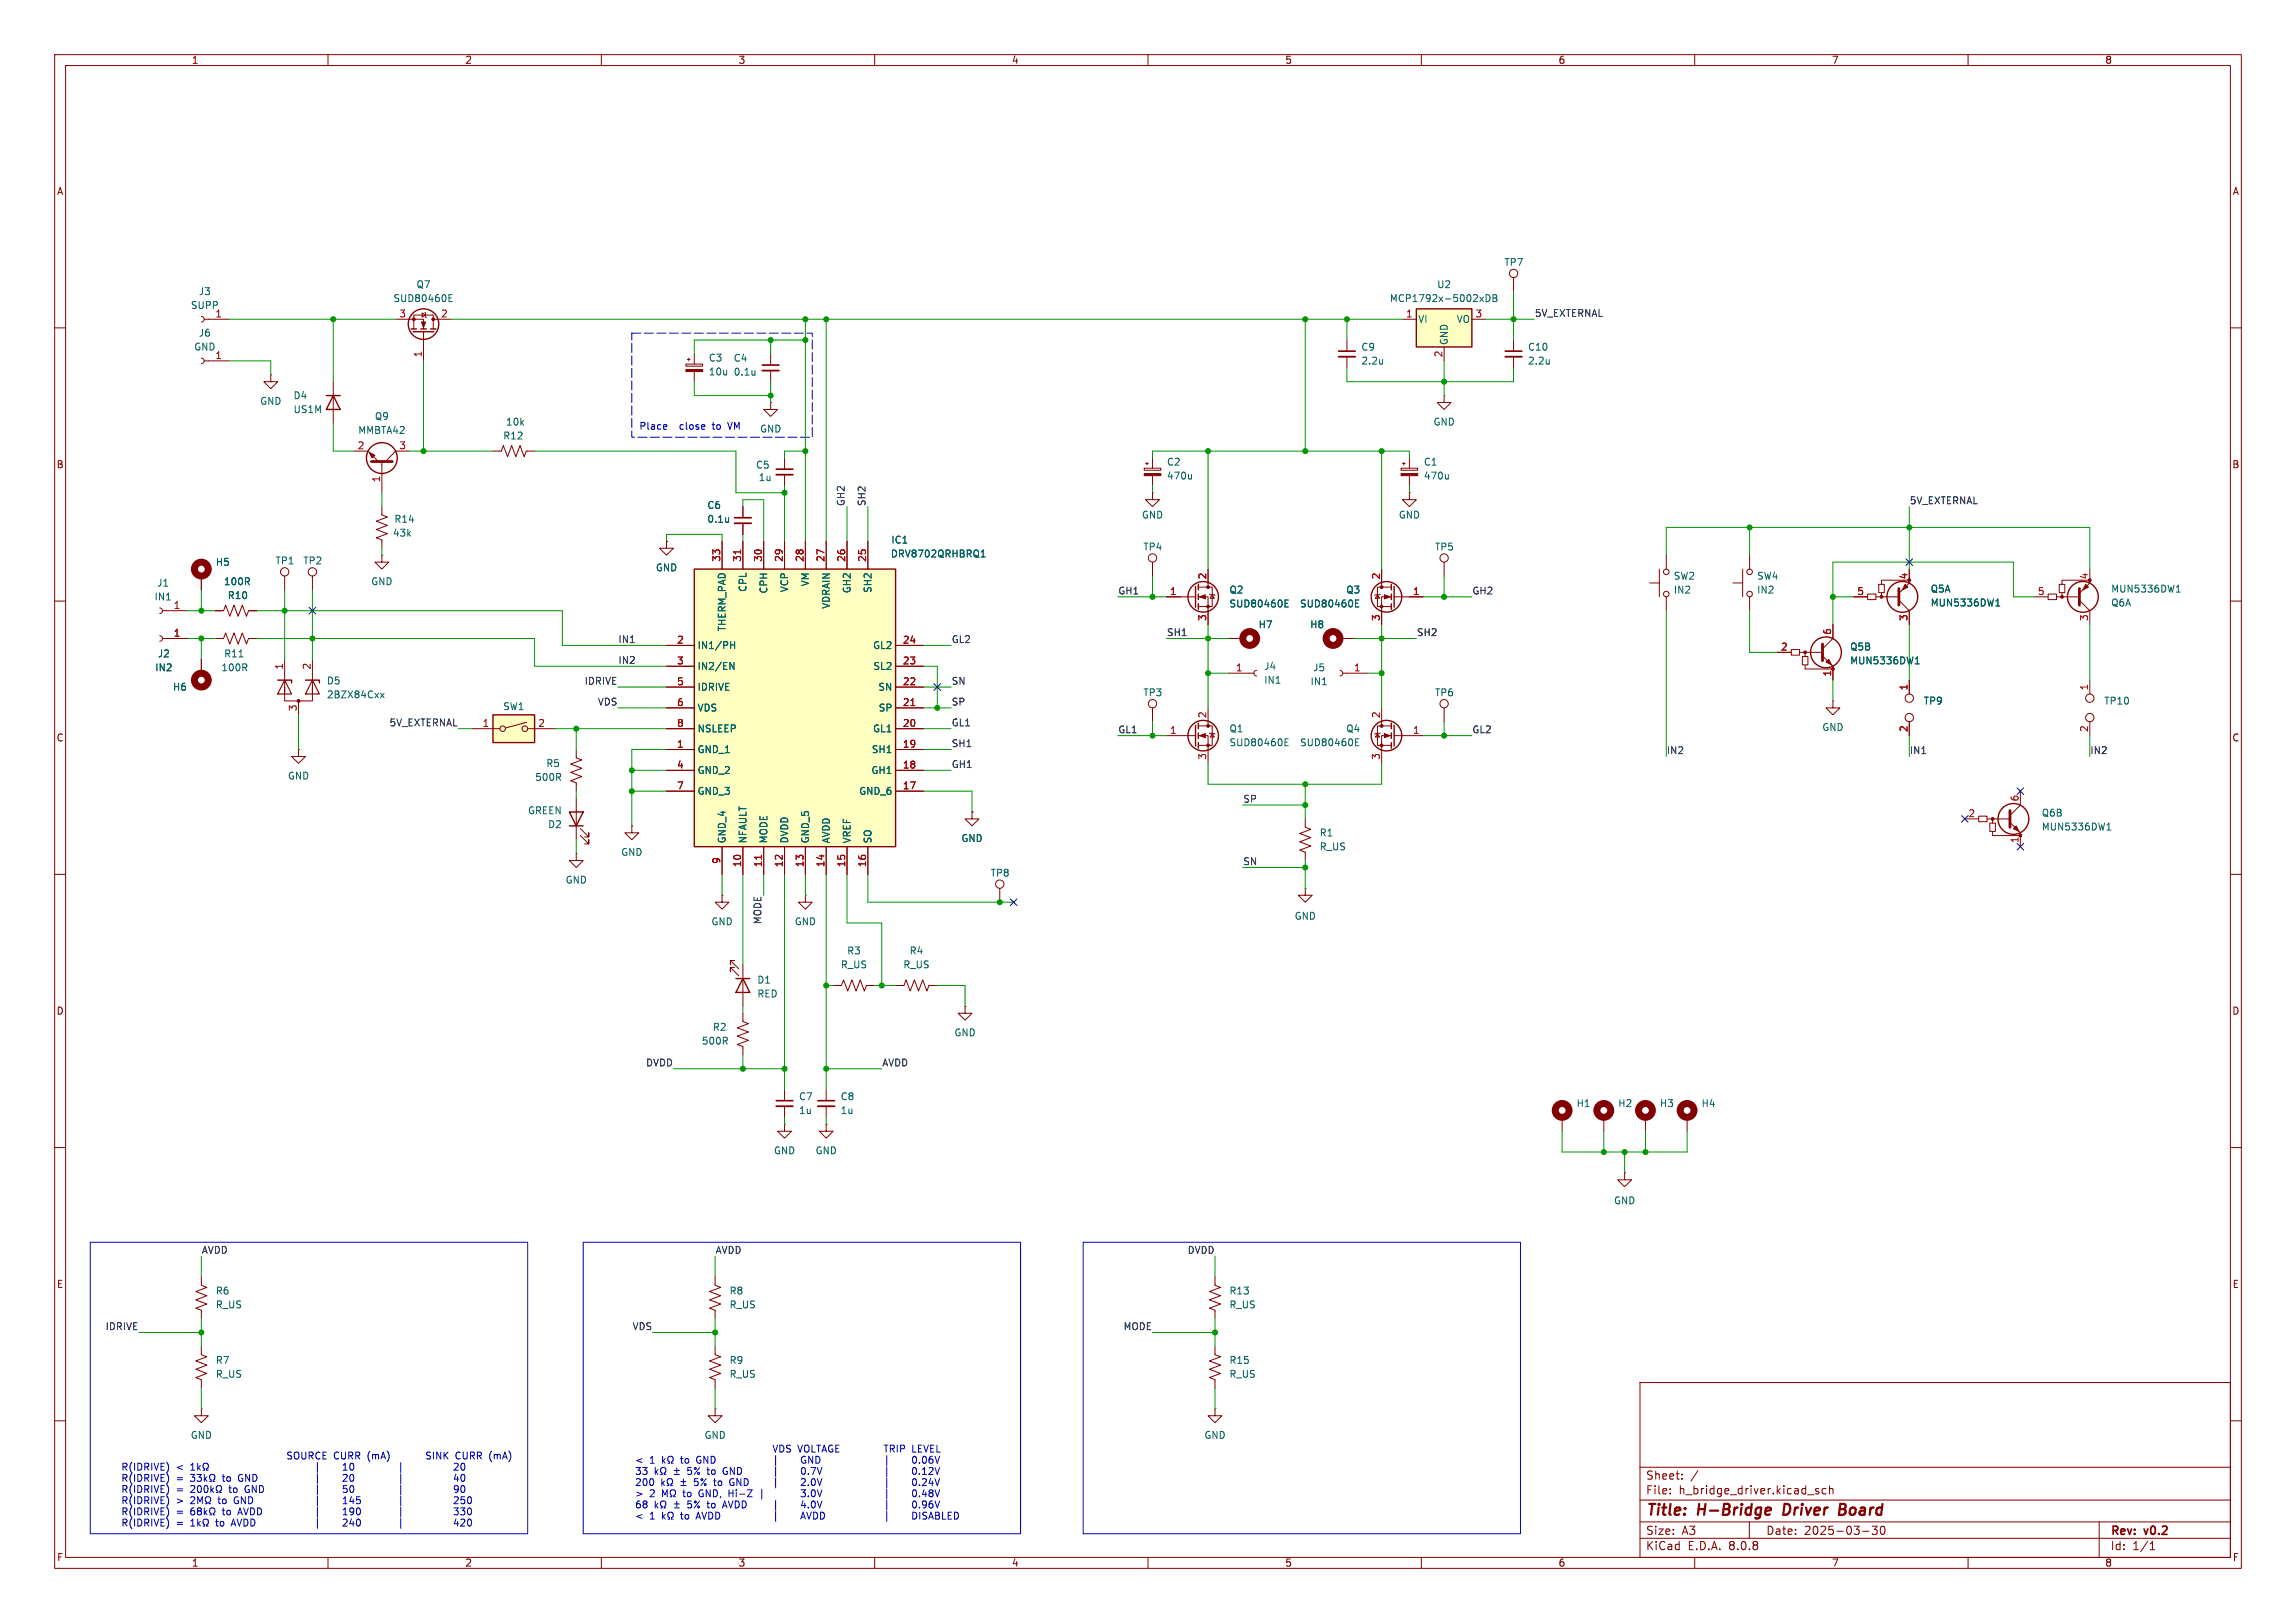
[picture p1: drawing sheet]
<svg xmlns="http://www.w3.org/2000/svg" width="420mm" height="297mm" viewBox="0 0 420 297" stroke-linecap="round" stroke-linejoin="round" font-family="sans-serif">
<defs><g id="words">
<g font-size="2.8" fill="#840000">
<text x="301" y="277.9">Title:</text>
<text x="310.6" y="277.9">H-Bridge</text>
<text x="327.1" y="277.9">Driver</text>
<text x="338.1" y="277.9">Board</text>
</g>
<g font-size="2.1" fill="#840000">
<text x="301" y="273.7">File:</text>
<text x="301" y="271">Sheet:</text>
<text x="307.1" y="273.7">h_bridge_driver.kicad_sch</text>
<text x="301" y="281.1">Size:</text>
<text x="307.6" y="281.1">A3</text>
<text x="323" y="281.1">Date:</text>
<text x="330" y="281.1">2025-03-30</text>
<text x="386" y="281.3">Rev:</text>
<text x="392.4" y="281.3">v0.2</text>
<text x="301" y="283.9">KiCad</text>
<text x="308.7" y="283.9">E.D.A.</text>
<text x="316.3" y="283.9">8.0.8</text>
<text x="386" y="283.9">Id:</text>
<text x="390.1" y="283.9">1/1</text>
</g>
<g font-size="1.8" fill="#840000">
<text x="35" y="11.9">1</text>
<text x="85" y="11.9">2</text>
<text x="135" y="11.9">3</text>
<text x="185" y="11.9">4</text>
<text x="235" y="11.9">5</text>
<text x="285" y="11.9">6</text>
<text x="335" y="11.9">7</text>
<text x="385" y="11.9">8</text>
<text x="10.3" y="35.9">A</text>
<text x="408.3" y="35.9">A</text>
<text x="10.3" y="85.9">B</text>
<text x="408.2" y="85.9">B</text>
<text x="10.3" y="135.9">C</text>
<text x="408.2" y="135.9">C</text>
<text x="10.3" y="185.9">D</text>
<text x="408.2" y="185.9">D</text>
<text x="10.3" y="235.9">E</text>
<text x="408.3" y="235.9">E</text>
<text x="10.3" y="285.9">F</text>
<text x="35" y="286.9">1</text>
<text x="85" y="286.9">2</text>
<text x="135" y="286.9">3</text>
<text x="185" y="286.9">4</text>
<text x="235" y="286.9">5</text>
<text x="285" y="286.9">6</text>
<text x="335" y="286.9">7</text>
<text x="385" y="286.9">8</text>
<text x="408.3" y="285.9">F</text>
</g>
<g font-size="1.8" fill="#006464">
<text x="76.1" y="52.9">Q7</text>
<text x="262.8" y="52.9">U2</text>
<text x="275.1" y="48.9">TP7</text>
<text x="34.8" y="56.7">SUPP</text>
<text x="36.3" y="54.2">J3</text>
<text x="71.9" y="55.5">SUD80460E</text>
<text x="254.1" y="55.5">MCP1792x-5002xDB</text>
<text x="259.3" y="59.3">VI</text>
<text x="266.4" y="59.3">VO</text>
<text x="35.4" y="64.3">GND</text>
<text x="36.3" y="61.8">J6</text>
<text x="248.9" y="64.4">C9</text>
<text x="265" y="63.2" transform="rotate(-90 265 63.2)">GND</text>
<text x="279.4" y="64.4">C10</text>
<text x="129.5" y="66.4">C3</text>
<text x="129.5" y="68.9">10u</text>
<text x="134.1" y="66.4">C4</text>
<text x="134.1" y="68.9">0.1u</text>
<text x="248.9" y="66.9">2.2u</text>
<text x="279.4" y="66.9">2.2u</text>
<text x="47.5" y="74.3">GND</text>
<text x="53.6" y="73.3">D4</text>
<text x="53.6" y="75.8">US1M</text>
<text x="68.5" y="77.1">Q9</text>
<text x="65.4" y="79.6">MMBTA42</text>
<text x="92" y="80.6">R12</text>
<text x="92.5" y="78.1">10k</text>
<text x="138.9" y="79.3">GND</text>
<text x="262.1" y="78.1">GND</text>
<text x="138.2" y="86">C5</text>
<text x="138.7" y="88.2">1u</text>
<text x="213.4" y="85.4">C2</text>
<text x="213.4" y="87.9">470u</text>
<text x="260.4" y="85.4">C1</text>
<text x="260.4" y="87.9">470u</text>
<text x="72" y="95.9">R14</text>
<text x="129.3" y="93.3">C6</text>
<text x="129.3" y="95.9">0.1u</text>
<text x="208.8" y="95.1">GND</text>
<text x="255.8" y="95.1">GND</text>
<text x="71.8" y="98.4">43k</text>
<text x="162.9" y="99.7">IC1</text>
<text x="209.1" y="100.9">TP4</text>
<text x="262.4" y="100.9">TP5</text>
<text x="28.7" y="107.5">J1</text>
<text x="39.4" y="103.7">H5</text>
<text x="40.9" y="107.3">100R</text>
<text x="50.3" y="103.5">TP1</text>
<text x="55.4" y="103.5">TP2</text>
<text x="67.8" y="107.3">GND</text>
<text x="119.9" y="104.7">GND</text>
<text x="148.2" y="107.4" transform="rotate(-90 148.2 107.4)">VM</text>
<text x="162.9" y="102.2">DRV8702QRHBRQ1</text>
<text x="306.1" y="106.3">SW2</text>
<text x="321.3" y="106.3">SW4</text>
<text x="28.2" y="110.1">IN1</text>
<text x="41.6" y="109.8">R10</text>
<text x="136.8" y="108.4" transform="rotate(-90 136.8 108.4)">CPL</text>
<text x="140.6" y="108.7" transform="rotate(-90 140.6 108.7)">CPH</text>
<text x="144.4" y="108.5" transform="rotate(-90 144.4 108.5)">VCP</text>
<text x="152" y="111.5" transform="rotate(-90 152 111.5)">VDRAIN</text>
<text x="155.8" y="108.7" transform="rotate(-90 155.8 108.7)">GH2</text>
<text x="159.6" y="108.6" transform="rotate(-90 159.6 108.6)">SH2</text>
<text x="224.8" y="111.4">SUD80460E</text>
<text x="224.8" y="108.8">Q2</text>
<text x="237.7" y="111.4">SUD80460E</text>
<text x="246.2" y="108.8">Q3</text>
<text x="306.1" y="108.8">IN2</text>
<text x="321.3" y="108.8">IN2</text>
<text x="353.1" y="111.2">MUN5336DW1</text>
<text x="353.1" y="108.6">Q5A</text>
<text x="386.1" y="108.6">MUN5336DW1</text>
<text x="386.1" y="111.2">Q6A</text>
<text x="127.5" y="119">IN1/PH</text>
<text x="132.9" y="115.6" transform="rotate(-90 132.9 115.6)">THERM_PAD</text>
<text x="159.6" y="119">GL2</text>
<text x="230.1" y="115.2">H7</text>
<text x="239.6" y="115.2">H8</text>
<text x="338.3" y="119.2">Q5B</text>
<text x="28.3" y="123">IN2</text>
<text x="28.8" y="120.5">J2</text>
<text x="40.4" y="123">100R</text>
<text x="40.9" y="120.5">R11</text>
<text x="59.7" y="125.5">D5</text>
<text x="127.5" y="122.8">IN2/EN</text>
<text x="159.7" y="122.8">SL2</text>
<text x="231.1" y="122.8">J4</text>
<text x="231.1" y="125.3">IN1</text>
<text x="239.6" y="125.6">IN1</text>
<text x="240.1" y="123">J5</text>
<text x="338.3" y="121.8">MUN5336DW1</text>
<text x="31.5" y="126.6">H6</text>
<text x="59.7" y="128">2BZX84Cxx</text>
<text x="91.9" y="130.1">SW1</text>
<text x="127.5" y="126.6">IDRIVE</text>
<text x="127.5" y="130.4">VDS</text>
<text x="160.6" y="126.6">SN</text>
<text x="160.6" y="130.4">SP</text>
<text x="209.1" y="127.6">TP3</text>
<text x="262.4" y="127.6">TP6</text>
<text x="351.8" y="129.1">TP9</text>
<text x="384.8" y="129.1">TP10</text>
<text x="127.5" y="134.2">NSLEEP</text>
<text x="159.6" y="134.2">GL1</text>
<text x="224.8" y="136.8">SUD80460E</text>
<text x="224.8" y="134.2">Q1</text>
<text x="237.7" y="136.8">SUD80460E</text>
<text x="246.2" y="134.2">Q4</text>
<text x="333.2" y="134">GND</text>
<text x="52.6" y="142.8">GND</text>
<text x="97.8" y="143.1">500R</text>
<text x="99.8" y="140.6">R5</text>
<text x="127.5" y="138">GND_1</text>
<text x="127.5" y="141.8">GND_2</text>
<text x="159.3" y="141.8">GH1</text>
<text x="159.4" y="138">SH1</text>
<text x="96.5" y="149.2">GREEN</text>
<text x="127.5" y="145.6">GND_3</text>
<text x="157.1" y="145.6">GND_6</text>
<text x="373.4" y="149.6">Q6B</text>
<text x="100.2" y="151.7">D2</text>
<text x="132.9" y="154.4" transform="rotate(-90 132.9 154.4)">GND_4</text>
<text x="136.8" y="154.4" transform="rotate(-90 136.8 154.4)">NFAULT</text>
<text x="140.6" y="154.4" transform="rotate(-90 140.6 154.4)">MODE</text>
<text x="144.4" y="154.4" transform="rotate(-90 144.4 154.4)">DVDD</text>
<text x="148.2" y="154.4" transform="rotate(-90 148.2 154.4)">GND_5</text>
<text x="152" y="154.4" transform="rotate(-90 152 154.4)">AVDD</text>
<text x="155.8" y="154.4" transform="rotate(-90 155.8 154.4)">VREF</text>
<text x="159.6" y="154.4" transform="rotate(-90 159.6 154.4)">SO</text>
<text x="175.8" y="154.3">GND</text>
<text x="241.3" y="153.3">R1</text>
<text x="241.3" y="155.8">R_US</text>
<text x="373.4" y="152.2">MUN5336DW1</text>
<text x="103.4" y="161.9">GND</text>
<text x="113.5" y="156.8">GND</text>
<text x="181.1" y="160.6">TP8</text>
<text x="130" y="169.5">GND</text>
<text x="145.3" y="169.5">GND</text>
<text x="236.7" y="168.5">GND</text>
<text x="153.7" y="177.4">R_US</text>
<text x="154.9" y="174.9">R3</text>
<text x="165.1" y="177.4">R_US</text>
<text x="166.3" y="174.9">R4</text>
<text x="138.4" y="180.2">D1</text>
<text x="138.4" y="182.7">RED</text>
<text x="128.3" y="191.4">500R</text>
<text x="130.3" y="188.8">R2</text>
<text x="174.5" y="189.8">GND</text>
<text x="146.1" y="201.5">C7</text>
<text x="153.7" y="201.5">C8</text>
<text x="288.3" y="202.8">H1</text>
<text x="295.9" y="202.8">H2</text>
<text x="303.5" y="202.8">H3</text>
<text x="311.2" y="202.8">H4</text>
<text x="146.1" y="204.1">1u</text>
<text x="153.7" y="204.1">1u</text>
<text x="141.5" y="211.4">GND</text>
<text x="149.1" y="211.4">GND</text>
<text x="295.1" y="220.6">GND</text>
<text x="39.4" y="237.1">R6</text>
<text x="39.4" y="239.6">R_US</text>
<text x="133.4" y="237.1">R8</text>
<text x="133.4" y="239.6">R_US</text>
<text x="224.8" y="237.1">R13</text>
<text x="224.8" y="239.6">R_US</text>
<text x="39.4" y="249.8">R7</text>
<text x="133.4" y="249.8">R9</text>
<text x="224.8" y="249.8">R15</text>
<text x="39.4" y="252.3">R_US</text>
<text x="133.4" y="252.3">R_US</text>
<text x="224.8" y="252.3">R_US</text>
<text x="34.8" y="263.5">GND</text>
<text x="128.8" y="263.5">GND</text>
<text x="220.2" y="263.5">GND</text>
</g>
<g font-size="1.8" fill="#a90000">
<text x="39.3" y="58.2">1</text>
<text x="73" y="58.2">3</text>
<text x="80.6" y="58.2">2</text>
<text x="257.1" y="58.2">1</text>
<text x="269.8" y="58.2">3</text>
<text x="39.3" y="65.8">1</text>
<text x="77.2" y="65.5" transform="rotate(-90 77.2 65.5)">1</text>
<text x="263.9" y="65.5" transform="rotate(-90 263.9 65.5)">2</text>
<text x="65.3" y="82.3">2</text>
<text x="73" y="82.3">3</text>
<text x="69.6" y="88.3" transform="rotate(-90 69.6 88.3)">1</text>
<text x="131.8" y="102.9" transform="rotate(-90 131.8 102.9)">33</text>
<text x="135.6" y="102.9" transform="rotate(-90 135.6 102.9)">31</text>
<text x="139.4" y="102.9" transform="rotate(-90 139.4 102.9)">30</text>
<text x="143.3" y="102.9" transform="rotate(-90 143.3 102.9)">29</text>
<text x="147.1" y="102.9" transform="rotate(-90 147.1 102.9)">28</text>
<text x="150.9" y="102.9" transform="rotate(-90 150.9 102.9)">27</text>
<text x="154.7" y="102.9" transform="rotate(-90 154.7 102.9)">26</text>
<text x="158.5" y="102.9" transform="rotate(-90 158.5 102.9)">25</text>
<text x="220.7" y="106.1" transform="rotate(-90 220.7 106.1)">2</text>
<text x="252.5" y="106.1" transform="rotate(-90 252.5 106.1)">2</text>
<text x="349" y="106.1" transform="rotate(-90 349 106.1)">4</text>
<text x="382" y="106.1" transform="rotate(-90 382 106.1)">4</text>
<text x="31.7" y="111.5">1</text>
<text x="213.9" y="109">1</text>
<text x="220.7" y="113.7" transform="rotate(-90 220.7 113.7)">3</text>
<text x="252.5" y="113.7" transform="rotate(-90 252.5 113.7)">3</text>
<text x="258.4" y="109">1</text>
<text x="339.7" y="109">5</text>
<text x="349" y="113.7" transform="rotate(-90 349 113.7)">3</text>
<text x="372.7" y="109">5</text>
<text x="382" y="113.7" transform="rotate(-90 382 113.7)">3</text>
<text x="31.7" y="116.6">1</text>
<text x="123.8" y="117.9">2</text>
<text x="165.1" y="117.9">24</text>
<text x="325.7" y="119.1">2</text>
<text x="335" y="116.3" transform="rotate(-90 335 116.3)">6</text>
<text x="51.8" y="122.6" transform="rotate(-90 51.8 122.6)">1</text>
<text x="56.9" y="122.6" transform="rotate(-90 56.9 122.6)">2</text>
<text x="123.8" y="121.7">3</text>
<text x="123.8" y="125.5">5</text>
<text x="165.1" y="125.5">22</text>
<text x="165.1" y="121.7">23</text>
<text x="226" y="122.9">1</text>
<text x="247.6" y="122.9">1</text>
<text x="335" y="123.9" transform="rotate(-90 335 123.9)">1</text>
<text x="54.4" y="130.2" transform="rotate(-90 54.4 130.2)">3</text>
<text x="123.8" y="129.3">6</text>
<text x="165.1" y="129.3">21</text>
<text x="220.7" y="131.5" transform="rotate(-90 220.7 131.5)">2</text>
<text x="252.5" y="131.5" transform="rotate(-90 252.5 131.5)">2</text>
<text x="349" y="126.4" transform="rotate(-90 349 126.4)">1</text>
<text x="382" y="126.4" transform="rotate(-90 382 126.4)">1</text>
<text x="88.2" y="133.1">1</text>
<text x="98.4" y="133.1">2</text>
<text x="123.8" y="136.9">1</text>
<text x="123.8" y="133.1">8</text>
<text x="165.1" y="136.9">19</text>
<text x="165.1" y="133.1">20</text>
<text x="213.9" y="134.4">1</text>
<text x="258.4" y="134.4">1</text>
<text x="349" y="134.1" transform="rotate(-90 349 134.1)">2</text>
<text x="382" y="134.1" transform="rotate(-90 382 134.1)">2</text>
<text x="123.8" y="140.7">4</text>
<text x="165.1" y="140.7">18</text>
<text x="220.7" y="139.1" transform="rotate(-90 220.7 139.1)">3</text>
<text x="252.5" y="139.1" transform="rotate(-90 252.5 139.1)">3</text>
<text x="123.8" y="144.5">7</text>
<text x="165.1" y="144.5">17</text>
<text x="360" y="149.6">2</text>
<text x="369.3" y="146.8" transform="rotate(-90 369.3 146.8)">6</text>
<text x="369.3" y="154.4" transform="rotate(-90 369.3 154.4)">1</text>
<text x="131.8" y="158.2" transform="rotate(-90 131.8 158.2)">9</text>
<text x="135.6" y="158.8" transform="rotate(-90 135.6 158.8)">10</text>
<text x="139.4" y="158.8" transform="rotate(-90 139.4 158.8)">11</text>
<text x="143.3" y="158.8" transform="rotate(-90 143.3 158.8)">12</text>
<text x="147.1" y="158.8" transform="rotate(-90 147.1 158.8)">13</text>
<text x="150.9" y="158.8" transform="rotate(-90 150.9 158.8)">14</text>
<text x="154.7" y="158.8" transform="rotate(-90 154.7 158.8)">15</text>
<text x="158.5" y="158.8" transform="rotate(-90 158.5 158.8)">16</text>
</g>
<g font-size="1.8" fill="#0f0f0f">
<text x="280.7" y="58.1">5V_EXTERNAL</text>
<text x="154.6" y="92.7" transform="rotate(-90 154.6 92.7)">GH2</text>
<text x="158.4" y="92.7" transform="rotate(-90 158.4 92.7)">SH2</text>
<text x="349.2" y="92.4">5V_EXTERNAL</text>
<text x="204.5" y="108.9">GH1</text>
<text x="269.2" y="108.9">GH2</text>
<text x="113" y="117.8">IN1</text>
<text x="174" y="117.8">GL2</text>
<text x="213.4" y="116.5">SH1</text>
<text x="259.1" y="116.5">SH2</text>
<text x="106.8" y="125.4">IDRIVE</text>
<text x="113" y="121.6">IN2</text>
<text x="174" y="125.4">SN</text>
<text x="109.3" y="129.2">VDS</text>
<text x="174" y="129.2">SP</text>
<text x="71.2" y="133">5V_EXTERNAL</text>
<text x="174" y="133">GL1</text>
<text x="174" y="136.8">SH1</text>
<text x="204.5" y="134.3">GL1</text>
<text x="269.2" y="134.3">GL2</text>
<text x="174" y="140.6">GH1</text>
<text x="304.8" y="138.1">IN2</text>
<text x="349.2" y="138.1">IN1</text>
<text x="382.3" y="138.1">IN2</text>
<text x="227.3" y="147">SP</text>
<text x="227.3" y="158.4">SN</text>
<text x="139.4" y="169.2" transform="rotate(-90 139.4 169.2)">MODE</text>
<text x="118.1" y="195.2">DVDD</text>
<text x="161.3" y="195.2">AVDD</text>
<text x="36.8" y="229.5">AVDD</text>
<text x="130.8" y="229.5">AVDD</text>
<text x="217.1" y="229.5">DVDD</text>
<text x="19.2" y="243.5">IDRIVE</text>
<text x="115.6" y="243.5">VDS</text>
<text x="205.4" y="243.5">MODE</text>
</g>
<g font-size="1.8" fill="#0000c2">
<text x="116.9" y="78.8">Place</text>
<text x="124.5" y="78.8">close</text>
<text x="130.6" y="78.8">to</text>
<text x="133.7" y="78.8">VM</text>
<text x="22.1" y="267.3">SOURCE</text>
<text x="22.1" y="269.3">R(IDRIVE)</text>
<text x="32.2" y="269.3">&lt;</text>
<text x="39.8" y="269.3">| 10 | 20</text>
<text x="61" y="267.3">CURR (mA) SINK</text>
<text x="82.8" y="267.3">CURR (mA)</text>
<text x="116.1" y="268.1">&lt;</text>
<text x="118.8" y="268.1">1</text>
<text x="124.9" y="268.1">to</text>
<text x="127.9" y="268.1">GND | GND</text>
<text x="145.9" y="266">VOLTAGE TRIP</text>
<text x="166.1" y="266">LEVEL</text>
<text x="22.1" y="271.4">R(IDRIVE)</text>
<text x="22.1" y="273.4">R(IDRIVE)</text>
<text x="22.1" y="275.5">R(IDRIVE)</text>
<text x="32.2" y="271.4">=</text>
<text x="32.2" y="273.4">=</text>
<text x="32.2" y="275.5">&gt;</text>
<text x="40.2" y="275.5">to</text>
<text x="41" y="271.4">to</text>
<text x="42.2" y="273.4">to</text>
<text x="43.3" y="275.5">GND | 145 | 250</text>
<text x="44.1" y="271.4">GND | 20 | 40</text>
<text x="116.1" y="270.1">33</text>
<text x="116.1" y="272.1">200</text>
<text x="116.1" y="274.2">&gt;</text>
<text x="118.8" y="274.2">2</text>
<text x="125.3" y="274.2">to</text>
<text x="128.3" y="274.2">GND, Hi-Z</text>
<text x="129.9" y="270.1">to</text>
<text x="131.1" y="272.1">to</text>
<text x="132.9" y="270.1">GND | 0.7V | 0.12V</text>
<text x="134.1" y="272.1">GND | 2.0V | 0.24V</text>
<text x="139.9" y="274.2">| 3.0V | 0.48V</text>
<text x="22.1" y="277.5">R(IDRIVE)</text>
<text x="22.1" y="279.5">R(IDRIVE)</text>
<text x="32.2" y="277.5">=</text>
<text x="32.2" y="279.5">=</text>
<text x="39.8" y="279.5">to</text>
<text x="41" y="277.5">to</text>
<text x="42.9" y="279.5">AVDD | 240 | 420</text>
<text x="44.1" y="277.5">AVDD | 190 | 330</text>
<text x="116.1" y="276.2">68</text>
<text x="116.1" y="278.3">&lt;</text>
<text x="118.8" y="278.3">1</text>
<text x="124.9" y="278.3">to</text>
<text x="127.9" y="278.3">AVDD | AVDD | DISABLED</text>
<text x="129.9" y="276.2">to</text>
<text x="132.9" y="276.2">AVDD | 4.0V | 0.96V</text>
</g>
</g></defs>
<g fill="none" stroke="#840000" stroke-width=".18">
<path d="M10 10h400v277h-400zM12 12h396v273h-396zM60 10v2M110 10v2M160 10v2M210 10v2M260 10v2M310 10v2M360 10v2M10 60h2M125.5 66.6h3v.4h-3zM125.7 65.8h.5"/>
<path d="M126 65.5v.5M127 64.8v1.8M127 68v1.9M141 64.8v2M141 67.8v2.1M408 60h2M90.2 82.6h1.5l.4-1.1 .7 2.1 .8-2.1 .8 2.1 .7-2.1 .8 2.1 .4-1h1.5M10 110h2M29.2 116.3l.4 .2 .1 .3-.1 .4-.4 .1M29.7 116.8h4.6M39.4 116.8h1.5l.4-1 .7 2.1 .8-2.1 .8 2.1 .7-2.1 .8 2.1 .4-1.1h1.5M52.1 105.4v2.6"/>
<path d="M57.1 105.4v2.6M69.8 101.6v1.3h1.3l-1.3 1.2-1.2-1.2h1.2M69.8 101.6h.1M224.8 116.8h2.5M301.8 106.7h1.7M303.5 104.1v5.1M304.8 101.6v2.5M304.8 109.2v2.6M317 106.7h1.8M318.8 104.1v5.1M320 101.6v2.5M320 109.2v2.6"/>
<path d="M325.1 119.4h2.6M327.7 118.9h1.5v1h-1.5zM329.2 119.4h4M330.2 119.4v.7M335.3 114.3v2.5l-1.9 1.9M372.1 109.2h2.5M374.6 108.7h1.6v1h-1.6zM376.2 109.2h4M376.7 106.9h1v1.6h-1zM377.2 108.5v.7M380.4 109.9l1.9 1.9v2.5M382.3 106.2h-5.1v.7"/>
<path d="M382.3 104.1v2.6l-1.9 1.9M408 110h2M329.7 120.1h1v1.6h-1zM330.2 121.7v.7h5.1M333.4 120l1.9 1.9v2.6M335.3 128.3v1.2h1.2l-1.2 1.3-1.3-1.3h1.3M335.3 128.3h.1M382.3 124.5v2.5M382.3 132.1v2.5M10 160h2M105.4 156.2v1.3h1.3l-1.3 1.3-1.3-1.3h1.3M105.4 156.2h.1"/>
<path d="M408 160h2M143.5 199.4v2M10 210h2M143.5 202.4v2.1M151.1 205.7v1.3h1.3l-1.3 1.3-1.2-1.3h1.2M151.1 205.7h.1M408 210h2M300 253h108v32h-108zM10 260h2M300 278.5h108M300 274.5h108M300 268.5h108"/>
<path d="M305.5 273.2v.2M305.5 272.5v.1M307.7 270.5v.2M307.7 269.8v.1M310.6 269.1l-1.3 1.9M320 278.5v3M332.7 272.5l-.4-.1-.2 .2 .1 .2 .5 .2v.3h-.6M334 272.5l-.4-.1-.3 .3v.4l.1 .2h.6M334.7 272.5l.2-.1 .3 .1 .1 .9M334.7 271.9v1.5M342.4 279.3h1l-.5 .6 .4 .1v.6l-.2 .2h-.4l-.3-.2M344.1 279.4l.2-.1a.8 .8 0 0 1 .5 .7 .8 .8 0 0 1-.5 .8l-.2-.2-.2-.4z"/>
<path d="M384 278.5v6.5M408 260h2M60 285v2M110 285v2M160 285v2M210 285v2M260 285v2M300 281.5h108M310 285v2M340.7 280.2h1.2M360 285v2M393.3 283.6h.9"/>
<path d="M393.3 282.5l.4-.4v1.5"/>
<circle cx="52.1" cy="104.6" r=".76"/>
<circle cx="57.1" cy="104.6" r=".76"/>
<circle cx="304.8" cy="104.6" r=".51"/>
<circle cx="304.8" cy="108.7" r=".51"/>
<circle cx="320" cy="108.7" r=".51"/>
<circle cx="320" cy="104.6" r=".51"/>
<circle cx="382.3" cy="131.3" r=".76"/>
<circle cx="382.3" cy="127.8" r=".76"/>
</g>
<path d="M323.3 275.9l.6 .1v.3l-1 .2M323.7 277.1l-.6 .1M326.4 275.2l-.2 2h.5M336.5 276.2h.7M337.2 276.2l.3 .1M337.3 275.2h-.7l-.2 2 .9-.1M337.4 276.1l-.2 .1" fill="none" stroke="#840000" stroke-width=".4"/>
<circle cx="228.6" cy="116.8" r="1.27" fill="none" stroke="#840000" stroke-width="1.3"/>
<path d="M138.1 67.8v.9M138.1 68.5l-.1 .1M398.1 108.4h.7M398.2 107.4l.3-.3v1.3M43.7 120.2h.8M350.4 121.5h.7M350.5 120.5l.2-.3v1.3" fill="none" stroke="#006464" stroke-width=".18"/>
<path d="M139.4 67.8h3.1M142 202.4h3" fill="none" stroke="#840000" stroke-width=".33"/>
<path d="M139.4 66.8h3.1M142 201.4h3" fill="none" stroke="#840000" stroke-width=".3"/>
<g fill="#840000" stroke="#840000" stroke-width=".18">
<path d="M125.5 67.6h3v.4h-3z"/>
<path d="M381.5 106.9l.5 .5-1 .6z"/>
<path d="M334 121.2l.5-.5 .5 1z"/>
<circle cx="377.2" cy="109.2" r=".25"/>
<circle cx="330.2" cy="119.4" r=".25"/>
<circle cx="335.3" cy="122.4" r=".25"/>
</g>
<path d="M333.4 117.9v3M380.4 107.7v3" fill="none" stroke="#840000" stroke-width=".51"/>
<g fill="none" stroke="#840000" stroke-width=".25">
<circle cx="334" cy="119.4" r="2.82"/>
<circle cx="381" cy="109.2" r="2.82"/>
</g>
<path d="M90.2 130.8h7.6v5.1h-7.6z" fill="#ffffc2"/>
<g fill="none" stroke="#840000" stroke-width=".18">
<path d="M36.8 57.9l.4 .2 .1 .3-.1 .4-.4 .1M37.3 58.4h4.6M36.8 65.5l.4 .2 .1 .3-.1 .4-.4 .1M37.3 66h4.6M141 73.7v1.2h1.2l-1.2 1.3-1.3-1.3h1.3M141 73.7h.1M69.8 92.7v1.5l1.1 .4-2.1 .8 2.1 .7-2.1 .8 2.1 .8-2.1 .7 1 .4v1.5M121.9 99.1v1.2h1.3l-1.3 1.3-1.3-1.3h1.3M121.9 99.1h.1M135.9 92.7v2M135.9 95.8v2M143.5 83.8v2.1"/>
<path d="M143.5 86.9v2M245.1 116.8h2.5M252 108.8l.3 .7h-.7zM252.5 108.7l-.2 .1h-.7l-.1 .2M252.7 104.1v3.3M254.5 109.2h-1.8v5.1M254.5 107.4h-2.5v3.6h2.5M255 109.2h5.3M264.2 102.9v2.5M339.1 109.2h2.5M341.6 108.7h1.6v1h-1.6zM343.2 109.2h4"/>
<path d="M343.7 106.9h1v1.6h-1zM344.2 108.5v.7M347.3 109.9l1.9 1.9v2.5M349.2 106.2h-5v.7M349.2 104.1v2.6l-1.9 1.9M52.1 125.7v2.6h5v-2.6M52.1 120.7v6.3M54.6 128.3v2.5M57.1 120.7v6.3M86.4 133.4h5M96.3 132.2l-3.8 1M96.5 133.4h5.1"/>
<path d="M105.4 137.2v1.5l1 .4-2 .7 2 .8-2 .8 2 .7-2 .8 1 .4v1.5M210.8 129.5v2.6M213.4 134.6h5.3M219.2 134.6h1.8v5.1M219.2 132.8h2.5v3.6h-2.5M221 129.5v3.3M221.2 134.1l.2 .1h.7l.1 .2M221.7 134.2l.4 .7h-.7zM245.1 122.7l.4 .1 .1 .4-.1 .3-.4 .2M245.6 123.2h4.6M252 134.2l.3 .7h-.7zM252.5 134.1l-.2 .1h-.7l-.1 .2"/>
<path d="M252.7 129.5v3.3M254.5 134.6h-1.8v5.1M254.5 132.8h-2.5v3.6h2.5M255 134.6h5.3M264.2 129.5v2.6M349.2 124.5v2.5M349.2 132.1v2.5M105.4 146.1v7.6M106.2 152.9l1.5 1.5v-.7v.7h-.8M106.2 151.6l1.5 1.6v-.8v.8h-.8M115.6 151.1v1.3h1.2l-1.2 1.3-1.3-1.3h1.3M115.6 151.1h.1"/>
<path d="M238.8 149.9v1.5l1 .4-2.1 .7 2.1 .8-2.1 .8 2.1 .7-2.1 .8 1.1 .4v1.5M359.4 149.9h2.5M361.9 149.4h1.6v1h-1.6zM363.5 149.9h4M364 150.6h1v1.5h-1zM364.5 152.1v.8h5.1M364.5 149.9v.7M367.7 150.5l1.9 1.9v2.5M369.6 144.8v2.5l-1.9 1.9M238.8 162.6v1.2h1.2l-1.2 1.3-1.3-1.3h1.3M238.8 162.6h.1M151.1 199.4v2"/>
<path d="M143.5 205.7v1.3h1.3l-1.3 1.3-1.3-1.3h1.3M143.5 205.7h.1M151.1 202.4v2.1M285.7 204.5v2.5M293.4 204.5v2.5M297.2 214.6v1.3h1.2l-1.2 1.3-1.3-1.3h1.3M297.2 214.6h.1M301 204.5v2.5M308.6 204.5v2.5"/>
<circle cx="264.2" cy="102.1" r=".76"/>
<circle cx="91.9" cy="133.4" r=".51"/>
<circle cx="96" cy="133.4" r=".51"/>
<circle cx="210.8" cy="128.8" r=".76"/>
<circle cx="264.2" cy="128.8" r=".76"/>
<circle cx="349.3" cy="131.3" r=".76"/>
<circle cx="349.3" cy="127.8" r=".76"/>
</g>
<g fill="none" stroke="#840000" stroke-width=".25">
<path d="M254.5 106.9v1.1M254.5 108.7v1M254.5 110.5v1M255 107.3v3.8M50.8 124.5h2.5v.5M55.9 124.5h2.5v.5M90.2 130.8h7.6v5.1h-7.6zM218.7 132.7v3.8M219.2 132.3v1.1M219.2 134.1v1M219.2 135.9v1M254.5 132.3v1.1"/>
<path d="M254.5 134.1v1M254.5 135.9v1M255 132.7v3.8M104.1 148.6h2.6l-1.3 2.5zM104.1 151.1h2.6"/>
<circle cx="253.6" cy="109.2" r="2.79"/>
<circle cx="348" cy="109.2" r="2.82"/>
<circle cx="220.1" cy="134.6" r="2.79"/>
<circle cx="253.6" cy="134.6" r="2.79"/>
<circle cx="368.3" cy="149.9" r="2.82"/>
</g>
<g fill="#840000" stroke="#840000" stroke-width=".18">
<path d="M368.8 151.1l.5 1-1-.5z"/>
<path d="M348.5 106.9l.5 .5-1 .6z"/>
<path d="M253.2 134.2l1.1 .4-1.1 .4z"/>
<path d="M219.5 134.6l1-.4v.8z"/>
<path d="M253.2 108.8l1.1 .4-1.1 .4z"/>
<circle cx="54.6" cy="128.3" r=".25"/>
<circle cx="364.5" cy="149.9" r=".25"/>
<circle cx="369.6" cy="152.9" r=".25"/>
<circle cx="344.2" cy="109.2" r=".25"/>
<circle cx="252.7" cy="136.4" r=".25"/>
<circle cx="252.7" cy="132.8" r=".25"/>
<circle cx="221" cy="136.4" r=".25"/>
<circle cx="221" cy="132.8" r=".25"/>
<circle cx="252.7" cy="111" r=".25"/>
<circle cx="252.7" cy="107.4" r=".25"/>
</g>
<path d="M52.1 124.5l1.2 2.5h-2.5zM57.1 124.5l1.3 2.5h-2.5z" fill="none" stroke="#840000" stroke-width=".2"/>
<g fill="none" stroke="#006464" stroke-width=".18">
<path d="M133.3 94.7v.9M133.3 95.5h-.1M248 110.4h.4M248 111.1h.6M248 109.8h.6M365.1 110.9h.7M365.2 109.9l.2-.3v1.3M69.6 126.9l.7 .8M70.3 126.9l-.7 .8M235.1 135.8h.4M235.1 136.5h.6M235.1 135.2h.6"/>
<path d="M248 135.8h.4M248 136.5h.6M248 135.2h.6M385.4 151.9h.7M385.5 150.9l.3-.3v1.3"/>
</g>
<path d="M347.3 107.7v3M367.7 148.3v3.1" fill="none" stroke="#840000" stroke-width=".51"/>
<path d="M134.4 95.8h3M142 86.9h3M149.6 202.4h3.1" fill="none" stroke="#840000" stroke-width=".33"/>
<path d="M134.4 94.7h3M142 85.9h3M149.6 201.4h3.1" fill="none" stroke="#840000" stroke-width=".3"/>
<g fill="none" stroke="#840000" stroke-width="1.3">
<circle cx="243.8" cy="116.8" r="1.27"/>
<circle cx="285.8" cy="203.2" r="1.27"/>
<circle cx="293.4" cy="203.2" r="1.27"/>
<circle cx="301" cy="203.2" r="1.27"/>
<circle cx="308.6" cy="203.2" r="1.27"/>
</g>
<path d="M259.1 56.5h10.1v7h-10.1z" fill="#ffffc2"/>
<g fill="none" stroke="#840000" stroke-width=".25">
<path d="M259.1 56.5h10.1v7h-10.1zM59.7 72.4h2.5M61 72.4l1.2 2.5h-2.5zM75.2 60.2h1M75.6 60.7h3.8M77 60.2h1M78.7 60.2h1.1M134.6 179.1h2.6M135.9 179.1l1.3 2.5h-2.6z"/>
<circle cx="77.5" cy="59.3" r="2.79"/>
<circle cx="69.8" cy="83.8" r="2.82"/>
</g>
<g fill="none" stroke="#840000" stroke-width=".18">
<path d="M72.4 58.4h5.1v1.8M77.2 57.3l.7 .4-.7 .3zM77.7 57.2l.2 .1v.7l.1 .2M79.2 58.4h3.3M256.5 58.4h2.6M269.2 58.4h2.6M276.9 50.8v2.5M49.5 68.6v1.3h1.3l-1.3 1.2-1.2-1.2h1.2M49.5 68.6h.1M61 69.9v7.6M75.7 60.2v-2.5h3.5v2.5M77.5 60.7v5.3"/>
<path d="M246.4 62.2v2.1M246.4 65.3v2M264.2 72.4v1.3h1.2l-1.2 1.2-1.3-1.2h1.3M264.2 72.4h.1M264.2 63.5v2.5M276.9 62.2v2.1M276.9 65.3v2M64.8 82.6h2.5l1.9 1.9M69.8 84.5v5.7M74.9 82.6h-2.5l-1.9 1.9M209.3 85.7h3v.4h-3zM209.5 84.8h.6"/>
<path d="M209.8 84.6v.5M210.8 90.2v1.2h1.3l-1.3 1.3-1.3-1.3h1.3M210.8 90.2h.1M210.8 83.8v1.9M210.8 87v1.9M256.3 85.7h3v.4h-3zM256.5 84.8h.5M256.8 84.6v.5M257.8 90.2v1.2h1.3l-1.3 1.3-1.3-1.3h1.3M257.8 90.2h.1M257.8 83.8v1.9M257.8 87v1.9"/>
<path d="M29.2 111.3l.4 .1 .1 .4-.1 .3-.4 .2M29.7 111.8h4.6M36.8 105.4v2.6M39.4 111.8h1.5l.4-1.1 .7 2.1 .8-2.1 .8 2.1 .7-2.1 .8 2.1 .4-1h1.5M210.8 102.9v2.5M54.6 137.2v1.2h1.3l-1.3 1.3-1.3-1.3h1.3M54.6 137.2h.1M224.8 123.2h4.6M229.9 122.7l-.4 .1-.1 .4 .1 .3 .4 .2M132.1 163.8v1.3h1.2l-1.2 1.3-1.3-1.3h1.3M132.1 163.8h.1M134.4 175.8h-.8v.7v-.7l1.5 1.5"/>
<path d="M134.4 177h-.8v.8v-.8l1.5 1.6M135.9 176.5v7.7M147.3 163.8v1.3h1.3l-1.3 1.3-1.3-1.3h1.3M147.3 163.8h.1M182.9 162.6v2.5M135.9 185.4v1.5l1 .4-2 .8 2 .7-2 .8 2 .8-2 .7 1 .4v1.5M152.4 180.3h1.5l.4-1 .8 2.1 .7-2.1 .8 2.1 .8-2.1 .7 2.1 .4-1.1h1.5M163.8 180.3h1.6l.3-1 .8 2.1 .8-2.1 .7 2.1 .8-2.1 .7 2.1 .4-1.1h1.5M176.5 184.2v1.2h1.3l-1.3 1.3-1.2-1.3h1.2M176.5 184.2h.1M36.8 233.7v1.5l1 .4-2 .7 2 .8-2 .8 2 .7-2 .8 1 .4v1.5M222.2 233.7v1.5l1.1 .4-2.1 .7 2.1 .8-2.1 .8 2.1 .7-2.1 .8 1 .4v1.5"/>
<path d="M36.8 257.8v1.3h1.3l-1.3 1.2-1.2-1.2h1.2M36.8 257.8h.1M36.8 246.4v1.5l1 .4-2 .7 2 .8-2 .8 2 .7-2 .8 1 .4v1.5M222.2 257.8v1.3h1.3l-1.3 1.2-1.2-1.2h1.2M222.2 257.8h.1M222.2 246.4v1.5l1.1 .4-2.1 .7 2.1 .8-2.1 .8 2.1 .7-2.1 .8 1 .4v1.5"/>
<circle cx="276.9" cy="50" r=".76"/>
<circle cx="210.8" cy="102.1" r=".76"/>
<circle cx="182.9" cy="161.8" r=".76"/>
</g>
<g fill="none" stroke="#006464" stroke-width=".18">
<path d="M82.1 53.9h.6M82.1 55.2h.6M82.1 54.5h.4M270.7 54.3l.7 .9M271.4 54.3l-.7 .9M271.8 53.9a.64 .64 0 0 1 .8 .7 .64 .64 0 0 1-.8 .6zM273.1 53.9h.4l.3 .3-.3 .3 .3 .1v.3l-.2 .3h-.5zM273.1 54.5h.4M252.9 65.8v.8M252.9 66.5l-.1 .1M283.4 65.8v.8M283.4 66.5l-.1 .1"/>
<path d="M217.9 86.8v.9M217.9 87.5l-.1 .2M264.9 86.8v.9M264.9 87.5l-.1 .2"/>
</g>
<path d="M244.9 65.3h3M275.3 65.3h3.1" fill="none" stroke="#840000" stroke-width=".33"/>
<path d="M244.9 64.3h3M275.3 64.3h3.1" fill="none" stroke="#840000" stroke-width=".3"/>
<circle cx="36.8" cy="104.1" r="1.27" fill="none" stroke="#840000" stroke-width="1.3"/>
<g fill="#840000" stroke="#840000" stroke-width=".18">
<path d="M77.1 58.9h.8l-.4 1z"/>
<path d="M67.6 82.8l1 .5-.5 .5z"/>
<path d="M256.3 86.7h3v.3h-3z"/>
<path d="M209.3 86.7h3v.3h-3z"/>
<circle cx="75.7" cy="58.4" r=".25"/>
<circle cx="79.2" cy="58.4" r=".25"/>
</g>
<path d="M67.9 84.5h3.9" fill="none" stroke="#840000" stroke-width=".51"/>
<path d="M127 104.1h36.8v50.8h-36.8z" fill="#ffffc2"/>
<g fill="none" stroke="#840000" stroke-width=".25">
<path d="M127 104.1h36.8v50.8h-36.8zM218.7 107.3v3.8M219.2 106.9v1.1M219.2 108.7v1M219.2 110.5v1"/>
<circle cx="220.1" cy="109.2" r="2.79"/>
</g>
<g fill="none" stroke="#840000" stroke-width=".18">
<path d="M121.9 99.1h.1M132.1 99.1v5M135.9 92.7v2M135.9 95.8v2M135.9 99.1v5M139.7 99.1v5M143.5 99.1v5M147.3 99.1v5M151.1 99.1v5M154.9 99.1v5M158.7 99.1v5M30.5 116.8h3.8"/>
<path d="M36.8 105.4v2.6M39.4 111.8h1.2M45.7 111.8h1.3M121.9 118.1h5.1M163.8 118.1h5.1M213.4 109.2h5.3M219.2 109.2h1.8v5.1M219.2 107.4h2.5v3.6h-2.5M221 104.1v3.3M221.2 108.7l.2 .1h.7l.1 .2M221.7 108.8l.4 .7h-.7zM224.8 116.8h2.5"/>
<path d="M245.1 116.8h2.5M252.7 104.1v2.6M252.7 111.8v2.5M257.8 109.2h2.5M325.1 119.4h2.6M335.3 114.3v2.5M339.1 109.2h2.5M349.2 104.1v2.6M349.2 111.8v2.5M36.8 120.7v2.5M121.9 137.2h5.1M121.9 133.4h5.1"/>
<path d="M121.9 129.5h5.1M121.9 125.7h5.1M121.9 121.9h5.1M163.8 137.2h5.1M163.8 133.4h5.1M163.8 129.5h5.1M163.8 125.7h5.1M163.8 121.9h5.1M335.3 121.9v2.6M349.2 124.5v2.5M349.2 132.1v2.5M121.9 144.8h5.1"/>
<path d="M121.9 141h5.1M132.1 154.9v5.1M135.9 154.9v5.1M139.7 154.9v5.1M143.5 154.9v5.1M147.3 154.9v5.1M151.1 154.9v5.1M154.9 154.9v5.1M158.7 154.9v5.1M163.8 144.8h5.1M163.8 141h5.1M177.8 148.6v1.3h1.3l-1.3 1.2-1.3-1.2h1.3"/>
<path d="M177.8 148.6h.1M130.8 233.7v1.5l1 .4-2 .7 2 .8-2 .8 2 .7-2 .8 1 .4v1.5M130.8 257.8v1.3h1.3l-1.3 1.2-1.3-1.2h1.3M130.8 257.8h.1M130.8 246.4v1.5l1 .4-2 .7 2 .8-2 .8 2 .7-2 .8 1 .4v1.5"/>
</g>
<path d="M135.5 100.6v.8M166.6 129.1h.7M139.3 156.5v.7" fill="none" stroke="#a90000" stroke-width=".18"/>
<g fill="none" stroke="#006464" stroke-width=".18">
<path d="M133.3 94.7v.9M133.3 95.5h-.1M133.7 118h.7M134.4 117.4v1.3M179.5 101.9h.7M179.5 101l.3-.3v1.2M235.1 110.4h.4M235.1 111.1h.6M235.1 109.8h.6M248 110.4h.4M248 111.1h.6M248 109.8h.6"/>
<path d="M365.1 110.9h.7M365.2 109.9l.2-.3v1.3M133.5 121.2l.8 1.3v-1.3M350.4 121.5h.7M350.5 120.5l.2-.3v1.3"/>
</g>
<circle cx="36.8" cy="124.5" r="1.27" fill="none" stroke="#840000" stroke-width="1.3"/>
<g fill="#840000" stroke="#840000" stroke-width=".18">
<path d="M219.5 109.2l1-.4v.8z"/>
<circle cx="221" cy="111" r=".25"/>
<circle cx="221" cy="107.4" r=".25"/>
</g>
<g fill="none" stroke="#0000c2" stroke-width=".18">
<path d="M121.8 77.7l.2 .3-.6 .1M121.9 78.5l-.1 .1M133.1 77.3l.4 1.3M16.5 227.3h80v53.4h-80zM106.7 227.3h80v53.4h-80zM198.1 227.3h80v53.4h-80zM34.8 269.8h.8l-.4 .5 .4 .1v.6l-.2 .1-.6-.1M34.9 269h.7M34.9 268.1l.4-.3v1.2M34.9 278.4l.4-.4v1.3M34.9 272l.5-.1 .2 .3-.8 .9h.8M34.9 274l.5-.1 .2 .4-.8 .9h.8"/>
<path d="M34.9 279.3h.7M35.5 275.9l-.4 .1a.86 .86 0 0 0 0 1.2l.5-.1v-.4l-.2-.3h-.3l-.2 .3M36 269.8h.8l-.4 .5 .4 .1v.6l-.2 .1-.6-.1M36.2 267.8v1.2M36.2 275.2v-1.3l.4 .9 .4-.9v1.3M36.2 278v1.3M36.2 272l.2-.1a.68 .68 0 0 1 .5 .6 .68 .68 0 0 1-.5 .6l-.3-.5zM36.3 268.6l.4 .4M36.3 278.8l.4 .5M36.3 276.5l-.2-.3 .2-.3h.3l.2 .3-.2 .3M36.3 276.5l-.2 .2 .1 .4 .1 .1h.4l.1-.2v-.3l-.2-.2M36.3 276.5h.3"/>
<path d="M36.7 268.2l-.5 .5M36.7 278.4l-.5 .5M37.1 269h.3v-.2a.54 .54 0 0 1-.2-.7 .54 .54 0 0 1 .7-.3 .58 .58 0 0 1-.1 1v.2h.3M37.1 279.3h.3v-.3a.54 .54 0 0 1-.2-.7 .54 .54 0 0 1 .7-.3 .58 .58 0 0 1-.1 1v.3h.3M37.4 269.8v1.3M37.4 275.9v1.3M37.5 271.9h.1a.68 .68 0 0 1 .5 .6 .68 .68 0 0 1-.5 .6 .84 .84 0 0 1-.1-1.2zM37.5 270.6l.4 .5M37.5 276.7l.4 .5M37.6 275.2h.3v-.3a.54 .54 0 0 1-.3-.7 .54 .54 0 0 1 .7-.2 .58 .58 0 0 1-.1 .9v.3h.3M37.9 270.2l-.5 .5M37.9 276.4l-.5 .5"/>
<path d="M38.3 271.1h.3v-.3a.54 .54 0 0 1-.2-.7 .54 .54 0 0 1 .7-.2 .58 .58 0 0 1-.1 .9v.3h.3M38.3 277.2h.3v-.2a.54 .54 0 0 1-.2-.8 .54 .54 0 0 1 .7-.2 .58 .58 0 0 1-.1 1v.2h.3M38.6 271.9v1.2M38.7 272.6l.4 .5M39.1 272.3l-.5 .5M39.6 273.1h.3v-.2a.54 .54 0 0 1-.3-.8 .54 .54 0 0 1 .7-.2 .58 .58 0 0 1-.1 1v.2h.3M44.9 272.2a.57 .57 0 0 0 0 .7 .57 .57 0 0 0 .7 .1v-.4h-.2M46.9 271.9v1.2l-.8-1.2v1.2M47.5 271.9v1.2l.6-.2 .1-.3-.1-.4M53.3 265.8l-.4-.1-.2 .1v.4l.5 .2 .1 .3-.2 .3-.5-.1M53.9 265.9l.2-.2a.43 .43 0 0 1 .6 .4v.5a.42 .42 0 0 1-.4 .4 .42 .42 0 0 1-.5-.4zM55.2 265.7v1l.3 .3 .3-.1 .1-.2v-1"/>
<path d="M56.5 266.4l.7-.1 .1-.2-.1-.3-.7-.1v1.3M56.9 266.4l.4 .6M58.1 267.6v1.9M58.1 269.7v1.8M58.1 271.7v1.8M58.1 273.8v1.8M58.5 265.8a.6 .6 0 0 0-.8 .5 .6 .6 0 0 0 .6 .7l.2-.1M59.1 266.3h.4M59.7 265.7h-.6v1.3h.6M62.8 269h.7M62.8 274.3l.3-.4v1.3M62.8 276.3l.3-.4v1.3"/>
<path d="M62.8 269.9l.5-.1 .2 .4-.8 .9h.8M62.8 278.1l.5-.1 .2 .4-.8 .9h.8M62.8 275.2h.7M62.8 277.2h.7M63.1 267.8v1.2M63.4 271.9h-.6v.6l.2-.2 .4 .1 .1 .2-.1 .4-.1 .1-.5-.1M64 268.3v.5l.3 .2 .3-.1 .1-.6M64.1 269.9l.2-.1a.68 .68 0 0 1 .4 .6 .68 .68 0 0 1-.4 .7l-.3-.5zM64.2 271.9h.1a.68 .68 0 0 1 .4 .6 .68 .68 0 0 1-.4 .6 .84 .84 0 0 1-.1-1.2zM64.3 273.8l-.3 .9h.8M64.3 277.9l-.3 .9h.8M64.6 274.3v.9"/>
<path d="M64.6 278.4v.9M64.7 276.5l-.2 .2h-.3l-.2-.2v-.3l.2-.3h.3l.2 .3a.84 .84 0 0 1-.3 1h-.3M65.3 276.1l.2-.2a.68 .68 0 0 1 .4 .7 .68 .68 0 0 1-.4 .6l-.3-.5zM65.3 278.1l.2-.1a.68 .68 0 0 1 .4 .6 .68 .68 0 0 1-.4 .7l-.3-.5zM65.9 273.9h-.6l-.1 .6 .2-.1h.4l.1 .2v.4l-.2 .2-.5-.2M73.3 267.6v1.9M73.3 269.7v1.8M73.3 271.7v1.8M73.3 273.8v1.8M73.3 275.8v1.8M73.3 277.9v1.8M78.7 265.8l-.4-.1-.2 .1v.4l.5 .2 .1 .3-.2 .3-.5-.1"/>
<path d="M79.3 265.7v1.3M80.6 265.7v1.3l-.7-1.3v1.3M81.2 265.7v1.3M81.4 266.3l.5 .7M81.9 265.7l-.7 .7M83 275.9h.8l-.4 .5 .4 .1v.6l-.2 .1-.6-.1M83.1 274l.5-.1 .2 .4-.8 .9h.8M83.4 269.8l-.3 .9h.8M83.4 277.9l-.3 .9h.8M83.7 270.2v.9M83.7 278.4v.9M83.8 268.1l-.8 .9h.8"/>
<path d="M83.8 272.4l-.2 .2h-.4l-.1-.2v-.3l.2-.2h.3l.2 .2a.84 .84 0 0 1-.3 1h-.3M84.2 275.9h.8l-.4 .5 .4 .1v.6l-.2 .1-.6-.1M84.3 268.3l.1 .5 .2 .2 .3-.1 .1-.6M84.3 278.1l.5-.1 .2 .4-.8 .9h.8M84.5 269.9l.1-.1a.68 .68 0 0 1 .4 .6 .68 .68 0 0 1-.4 .7 .84 .84 0 0 1-.1-1.2zM84.5 271.9h.1a.68 .68 0 0 1 .4 .6 .68 .68 0 0 1-.4 .6 .84 .84 0 0 1-.1-1.2zM85 273.9h-.6l-.1 .6 .2-.1h.4l.1 .2v.4l-.2 .2-.5-.2M85.6 274l.2-.1a.68 .68 0 0 1 .5 .6 .68 .68 0 0 1-.5 .7l-.3-.5zM85.6 276.1l.2-.2a.68 .68 0 0 1 .5 .7 .68 .68 0 0 1-.5 .6l-.3-.5zM85.6 278.1l.2-.1a.68 .68 0 0 1 .5 .6 .68 .68 0 0 1-.5 .7l-.3-.5zM93.4 266.1v.8M119.9 268.5v1.3"/>
<path d="M119.9 274.7v1.2M120 269.3l.4 .5M120 275.5l.4 .4M120.4 269l-.5 .4M120.4 275.1l-.5 .5M120.8 269.8h.3v-.2a.54 .54 0 0 1-.2-.8 .54 .54 0 0 1 .7-.2 .58 .58 0 0 1-.1 1v.2h.3M120.8 275.9h.3v-.2a.54 .54 0 0 1-.2-.7 .54 .54 0 0 1 .7-.3 .58 .58 0 0 1-.1 1v.2h.3M121.1 270.6v1.3M121.2 266.5v1.3M121.2 273.9v-1.3l.4 .9 .4-.9v1.3M121.2 276.7v1.3M121.2 271.4l.4 .5"/>
<path d="M121.3 267.3l.4 .5M121.3 277.5l.4 .5M121.6 271l-.5 .5M121.7 266.9l-.5 .5M121.7 277.1l-.5 .5M122 271.9h.3v-.3a.54 .54 0 0 1-.2-.7 .54 .54 0 0 1 .7-.3 .58 .58 0 0 1-.1 1v.3h.3M122.2 267.8h.3v-.3a.54 .54 0 0 1-.3-.7 .54 .54 0 0 1 .8-.2 .58 .58 0 0 1-.2 .9v.3h.3M122.2 278h.3v-.3a.54 .54 0 0 1-.3-.7 .54 .54 0 0 1 .8-.2 .58 .58 0 0 1-.2 .9v.3h.3M122.6 273.9h.3v-.2a.54 .54 0 0 1-.3-.8 .54 .54 0 0 1 .8-.2 .58 .58 0 0 1-.1 1v.2h.3M123.3 269.8h1M123.3 275.9h1M123.3 269.1h1"/>
<path d="M123.3 275.2h1M123.8 268.6v1M123.8 274.7v1M124.5 271.9h1M124.5 271.1h1M125 270.6v1M125.9 268.5l-.1 .6 .2-.1 .4 .1 .1 .5-.2 .2-.5-.1M125.9 274.7l-.1 .6 .2-.1h.4l.1 .5-.2 .2-.5-.1M127.1 274.7l-.1 .2 .2 .1 .2-.1-.1-.2M127.7 270.6h-.6l-.1 .6 .2-.1h.4l.1 .2v.4l-.2 .2-.5-.2M128 268.5l-1 1.3M128 274.7l-1 1.2"/>
<path d="M129.2 270.6l-1 1.3M132.3 275.6h.6M132.3 268.8v.5l.2 .5M132.6 274.7l-.5 1.2M133.5 270.9v.4l.2 .5M139.3 272.5v1.8M141.4 264.5l.4 1.2 .4-1.2M141.9 266.4v1.8M142.7 264.5a.64 .64 0 0 1 .7 .6 .64 .64 0 0 1-.7 .6zM144.6 264.5h-.5l-.2 .1v.3l.6 .3 .1 .3-.2 .2h-.5M146.8 266.6a.61 .61 0 0 0-.2 .8 .61 .61 0 0 0 .8 .2v-.4h-.3M148.4 268.5h.8l-.5 1.3"/>
<path d="M148.7 266.5v1.3l-.8-1.3v1.3M149.3 266.5v1.3a.67 .67 0 0 0 .7-.4 .67 .67 0 0 0-.3-.8M149.5 268.5l.4 1.3 .4-1.3M150.3 274.7l-.4 1.2M161.7 264.5h.7M162.1 264.5v1.2M162.2 266.4v1.8M162.2 268.4v1.8M162.2 270.5v1.8M162.2 272.5v1.8M162.2 274.6v1.8M162.2 276.6v1.8"/>
<path d="M162.9 265.1h.6l.1-.2-.1-.3-.6-.1v1.2M163.2 265.1l.4 .6M164.1 264.5v1.2M164.7 265.1h.6l.2-.2-.1-.3-.7-.1v1.2M167 276.7a.64 .64 0 0 1 .7 .7 .64 .64 0 0 1-.7 .6zM167 266.6a.69 .69 0 0 0 .3 1.2l.3-.5-.1-.7M167 268.7l.2-.2a.68 .68 0 0 1 .5 .7 .68 .68 0 0 1-.5 .6l-.3-.5zM167 270.7l.2-.1a.68 .68 0 0 1 .5 .6 .68 .68 0 0 1-.5 .7l-.3-.5zM167 272.8l.2-.2a.68 .68 0 0 1 .5 .7 .68 .68 0 0 1-.5 .6l-.3-.5zM167 274.8l.2-.1a.68 .68 0 0 1 .5 .6 .68 .68 0 0 1-.5 .6l-.3-.4zM168.2 267.6v.2M168.2 269.7v.1"/>
<path d="M168.2 271.7v.2M168.2 273.8v.1M168.2 275.8v.1M168.2 276.7v1.3M168.7 269.8h.8M168.7 270.7l.5-.1 .3 .3-.8 1h.8M168.7 268.9l.4-.4v1.3M168.9 266.6a.69 .69 0 0 0 .3 1.2l.3-.5-.2-.7M169 272.6l-.3 .9h.8M169.3 273.1v.8M169.5 275.2l-.3 .3h-.2l-.3-.3v-.3l.3-.2h.2l.3 .2a.84 .84 0 0 1-.4 1h-.2M169.5 276.8l-.5-.1-.1 .1v.4l.5 .2 .1 .3-.2 .3-.5-.1"/>
<path d="M169.9 278l.4-1.3 .4 1.3M169.9 268.7l.5-.2 .3 .4-.8 .9h.8M170 277.6h.6M170.1 266.6l-.2 .4v.5l.3 .3 .4-.2 .1-.4-.2-.2h-.3l-.3 .2M170.2 273.2l-.3-.3 .3-.3h.2l.3 .3-.3 .3M170.2 273.2l-.3 .2 .1 .4 .2 .1 .3-.1 .2-.1v-.3l-.3-.2M170.2 273.2h.2M170.2 270.5l-.3 .9h.8M170.5 274.7h-.3a.86 .86 0 0 0 0 1.2l.4-.1 .1-.4-.3-.2h-.2l-.3 .2M170.5 271v.9M171 266.5l.5 1.3 .4-1.3M171 268.5l.5 1.3 .4-1.3"/>
<path d="M171 270.6l.5 1.3 .4-1.3M171 272.6l.5 1.3 .4-1.3M171 274.7l.5 1.2 .4-1.2M171.2 276.7h.4l.2 .3-.2 .3 .2 .1 .1 .3-.3 .3h-.4zM171.2 277.3h.4M172.4 276.7v1.3h.6M173.4 277.3h.5M174.1 276.7h-.7v1.3h.7M174.6 276.7a.64 .64 0 0 1 .7 .7 .64 .64 0 0 1-.7 .6z"/>
<circle cx="127.2" cy="268.7" r=".18"/>
<circle cx="127.8" cy="269.6" r=".18"/>
<circle cx="127.8" cy="275.8" r=".18"/>
<circle cx="128.4" cy="270.8" r=".18"/>
<circle cx="129" cy="271.7" r=".18"/>
</g>
<path d="M115.6 61h33v19h-33z" fill="none" stroke="#0000c2" stroke-width=".18" stroke-dasharray="1.7 .6"/>
<g fill="none" stroke="#009600" stroke-width=".18">
<path d="M41.9 58.4h30.5M61 58.4v11.5M82.5 58.4h174M147.3 58.4v40.7M151.1 58.4v40.7M238.8 58.4v24.2M246.4 58.4v3.8M271.8 58.4h8.9M276.9 53.3v8.9M41.9 66h7.6v2.6M61 77.5v5.1h3.8M77.5 66v16.6"/>
<path d="M127 69.9v2.5h14M141 62.2v2.6M141 69.9v3.8M147.3 62.2h-20.3v2.6M246.4 67.3v2.6h30.5v-2.6M264.2 66v6.4M69.8 90.2v2.5M74.9 82.6h15.3M97.8 82.6h36.8v7.6h8.9M121.9 99.1v-1.3h10.2v1.3M135.9 92.7v-1.3h3.8v7.7M135.9 97.8v1.3"/>
<path d="M143.5 88.9v10.2M147.3 82.6h-3.8v1.2M154.9 92.7v6.4M158.7 92.7v6.4M210.8 83.8v-1.2h47v1.2M210.8 88.9v1.3M221 82.6v21.5M252.7 82.6v21.5M257.8 88.9v1.3M320 96.5v5.1M349.2 92.7v11.4M34.3 116.8h5.1"/>
<path d="M34.3 111.8h5.1M36.8 108v3.8M36.8 116.8v3.9M47 116.8h50.8v5.1h24.1M47 111.8h55.9v6.3h19M52.1 108v12.7M57.1 108v12.7M69.8 100.3v1.3M168.9 118.1h5.1M204.5 109.2h8.9M210.8 105.4v3.8M213.4 116.8h11.4"/>
<path d="M221 114.3v15.2M247.6 116.8h11.5M252.7 114.3v15.2M260.3 109.2h8.9M264.2 105.4v3.8M304.8 101.6v-5.1h77.5v7.6M304.8 111.8v26.6M320 111.8v7.6h5.1M335.3 109.2h3.8M349.2 114.3v10.2M372.1 109.2h-3.8v-6.3h-33v11.4M382.3 114.3v10.2"/>
<path d="M54.6 130.8v6.4M83.8 133.4h2.6M101.6 133.4h20.3M105.4 133.4v3.8M113 129.5h8.9M113 125.7h8.9M121.9 137.2h-6.3v13.9M168.9 129.5h5.1M168.9 137.2h5.1M168.9 121.9h2.5v7.6M168.9 125.7h5.1M168.9 133.4h5.1"/>
<path d="M204.5 134.6h8.9M210.8 132.1v2.5M221 139.7v3.8h31.7v-3.8M221 123.2h3.8M250.2 123.2h2.5M260.3 134.6h8.9M264.2 132.1v2.5M335.3 124.5v3.8M349.2 134.6v3.8M382.3 134.6v3.8M105.4 144.8v1.3M105.4 153.7v2.5"/>
<path d="M115.6 141h6.3M115.6 144.8h6.3M168.9 141h5.1M168.9 144.8h8.9v3.8M227.3 158.8h11.5M227.3 147.3h11.5M238.8 143.5v6.4M238.8 157.5v5.1M132.1 160v3.8M135.9 160v16.5M139.7 160v3.8M143.5 160v39.4"/>
<path d="M147.3 160v3.8M151.1 160v39.4M154.9 160v8.9h6.4v11.4M158.7 160v5.1h26.7M123.2 195.6h20.3M135.9 184.2v1.2M135.9 193v2.6M151.1 195.6h10.2M151.1 180.3h1.3M160 180.3h3.8M171.4 180.3h5.1v3.9M143.5 204.5v1.2"/>
<path d="M151.1 204.5v1.2M285.7 207v3.8h22.9v-3.8M293.4 207v3.8M297.2 210.8v3.8M301 207v3.8M36.8 229.9v3.8M130.8 229.9v3.8M222.2 229.9v3.8M25.4 243.8h11.4M36.8 241.3v5.1M36.8 254v3.8M119.4 243.8h11.4"/>
<path d="M130.8 241.3v5.1M130.8 254v3.8M210.8 243.8h11.4M222.2 241.3v5.1M222.2 254v3.8"/>
</g>
<g fill="none" stroke="#000084" stroke-width=".18">
<path d="M56.5 111.2l1.3 1.2M57.8 111.2l-1.3 1.2M348.6 102.3l1.3 1.2M349.9 102.3l-1.3 1.2M170.8 125.1l1.3 1.2M172.1 125.1l-1.3 1.2M358.8 149.3l1.2 1.2M360 149.3l-1.2 1.2M369 144.2l1.2 1.2M369 154.3l1.2 1.2M370.2 144.2l-1.2 1.2M370.2 154.3l-1.2 1.2"/>
<path d="M184.8 164.5l1.2 1.2M186 164.5l-1.2 1.2"/>
</g>
<g fill="#009600" stroke="#009600" stroke-width=".18">
<circle cx="141" cy="62.2" r=".46"/>
<circle cx="151.1" cy="58.4" r=".46"/>
<circle cx="147.3" cy="58.4" r=".46"/>
<circle cx="147.3" cy="62.2" r=".46"/>
<circle cx="141" cy="72.4" r=".46"/>
<circle cx="105.4" cy="133.4" r=".46"/>
<circle cx="36.8" cy="243.8" r=".46"/>
<circle cx="115.6" cy="141" r=".46"/>
<circle cx="115.6" cy="144.8" r=".46"/>
<circle cx="135.9" cy="195.6" r=".46"/>
<circle cx="143.5" cy="90.2" r=".46"/>
<circle cx="147.3" cy="82.6" r=".46"/>
<circle cx="210.8" cy="109.2" r=".46"/>
<circle cx="221" cy="82.6" r=".46"/>
<circle cx="57.1" cy="116.8" r=".46"/>
<circle cx="210.8" cy="134.6" r=".46"/>
<circle cx="171.4" cy="129.5" r=".46"/>
<circle cx="161.3" cy="180.3" r=".46"/>
<circle cx="151.1" cy="180.3" r=".46"/>
<circle cx="36.8" cy="116.8" r=".46"/>
<circle cx="52.1" cy="111.8" r=".46"/>
<circle cx="77.5" cy="82.6" r=".46"/>
<circle cx="61" cy="58.4" r=".46"/>
<circle cx="36.8" cy="111.8" r=".46"/>
<circle cx="130.8" cy="243.8" r=".46"/>
<circle cx="143.5" cy="195.6" r=".46"/>
<circle cx="151.1" cy="195.6" r=".46"/>
<circle cx="264.2" cy="69.9" r=".46"/>
<circle cx="246.4" cy="58.4" r=".46"/>
<circle cx="238.8" cy="58.4" r=".46"/>
<circle cx="238.8" cy="82.6" r=".46"/>
<circle cx="252.7" cy="82.6" r=".46"/>
<circle cx="276.9" cy="58.4" r=".46"/>
<circle cx="222.2" cy="243.8" r=".46"/>
<circle cx="221" cy="123.2" r=".46"/>
<circle cx="264.2" cy="109.2" r=".46"/>
<circle cx="252.7" cy="116.8" r=".46"/>
<circle cx="221" cy="116.8" r=".46"/>
<circle cx="252.7" cy="123.2" r=".46"/>
<circle cx="301" cy="210.8" r=".46"/>
<circle cx="293.4" cy="210.8" r=".46"/>
<circle cx="297.2" cy="210.8" r=".46"/>
<circle cx="264.2" cy="134.6" r=".46"/>
<circle cx="349.2" cy="96.5" r=".46"/>
<circle cx="335.3" cy="109.2" r=".46"/>
<circle cx="320" cy="96.5" r=".46"/>
<circle cx="182.9" cy="165.1" r=".46"/>
<circle cx="238.8" cy="158.8" r=".46"/>
<circle cx="238.8" cy="143.5" r=".46"/>
<circle cx="238.8" cy="147.3" r=".46"/>
</g>
<use href="#words"/>
</svg>
